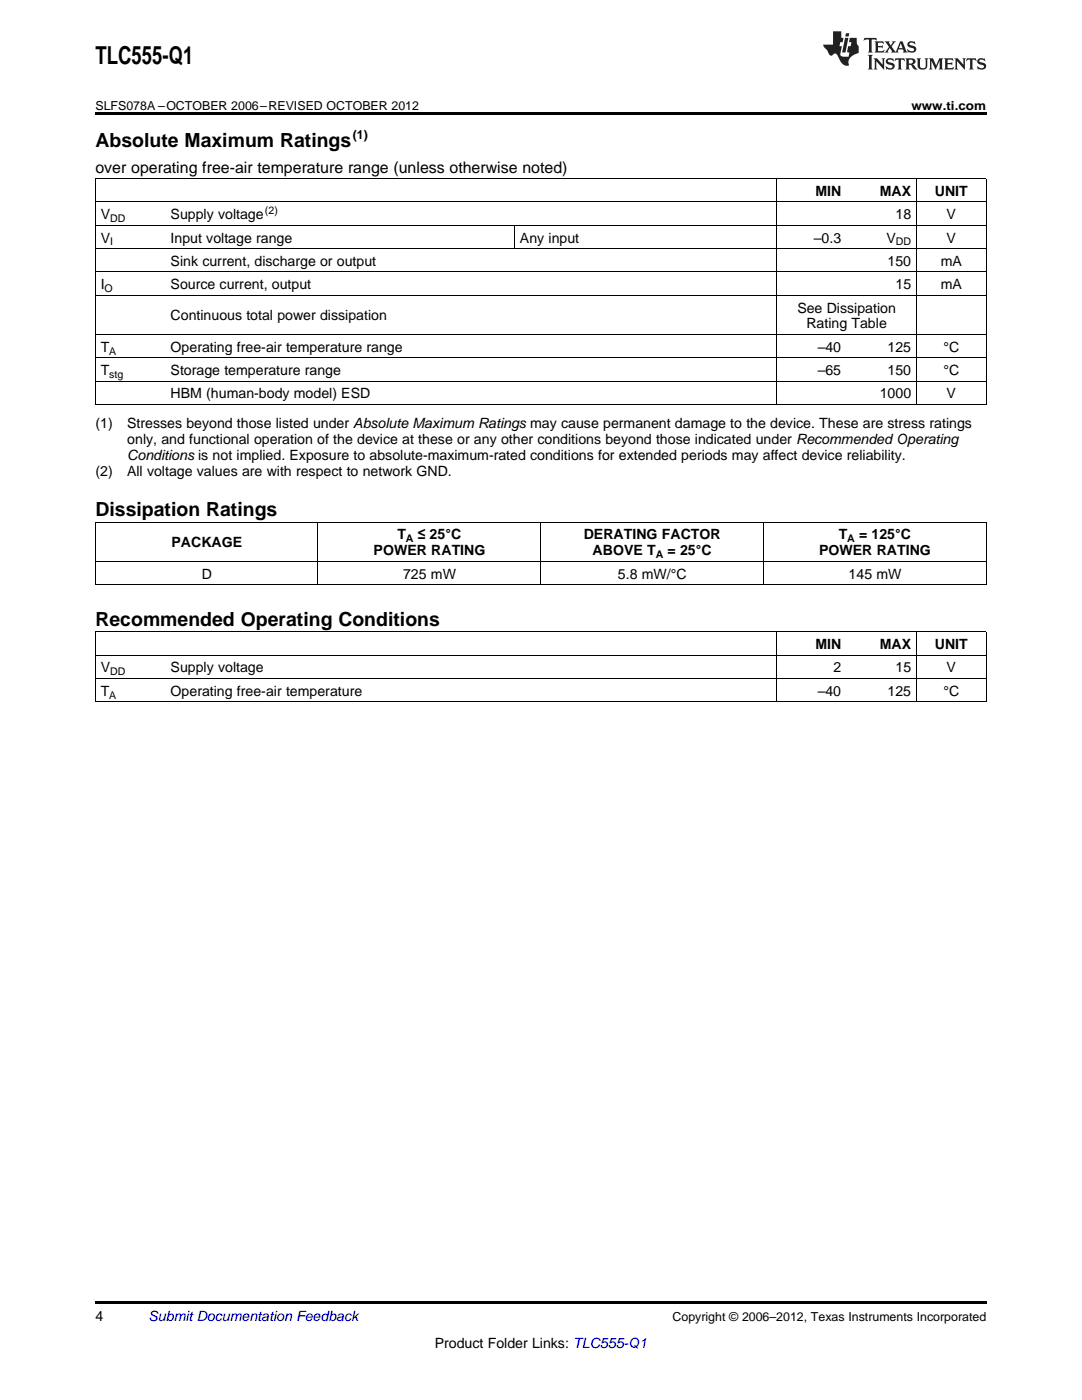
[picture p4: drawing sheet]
<svg xmlns="http://www.w3.org/2000/svg" width="216mm" height="279mm" viewBox="0 0 216 279" stroke-linecap="round" stroke-linejoin="round" font-family="sans-serif">
<defs><g id="words">
<text font-size="4.9" x="19" y="12.8">TLC555-Q1</text>
<g font-size="3.9">
<text x="19" y="29.3">Absolute Maximum Ratings</text>
<text x="19" y="103">Dissipation Ratings</text>
<text x="19" y="124.9">Recommended Operating Conditions</text>
</g>
<text font-size="3.2" x="19" y="34.4">over operating free-air temperature range (unless otherwise noted)</text>
<g font-size="2.8">
<text x="162.7" y="39.1">MIN</text>
<text x="175.5" y="39.1">MAX</text>
<text x="186.5" y="39.1">UNIT</text>
<text x="20.1" y="43.7">V</text>
<text x="34" y="43.7">Supply voltage</text>
<text x="178.7" y="43.7">18</text>
<text x="188.9" y="43.7">V</text>
<text x="20.1" y="48.4">V</text>
<text x="34" y="48.4">Input voltage range</text>
<text x="34" y="53.1">Sink current, discharge or output</text>
<text x="103.8" y="48.4">Any input</text>
<text x="162.4" y="48.4">–0.3</text>
<text x="176.9" y="48.4">V</text>
<text x="177.1" y="53.1">150</text>
<text x="187.7" y="53.1">mA</text>
<text x="188.9" y="48.4">V</text>
<text x="20.1" y="57.7">I</text>
<text x="34" y="57.7">Source current, output</text>
<text x="178.7" y="57.7">15</text>
<text x="187.7" y="57.7">mA</text>
<text x="34" y="64">Continuous total power dissipation</text>
<text x="159.1" y="62.4">See Dissipation</text>
<text x="160.9" y="65.5">Rating Table</text>
<text x="20.1" y="70.2">T</text>
<text x="34" y="70.2">Operating free-air temperature range</text>
<text x="163.2" y="70.2">–40</text>
<text x="177.1" y="70.2">125</text>
<text x="188.2" y="70.2">°C</text>
<text x="20.1" y="74.9">T</text>
<text x="34" y="74.9">Storage temperature range</text>
<text x="163.2" y="74.9">–65</text>
<text x="177.1" y="74.9">150</text>
<text x="188.2" y="74.9">°C</text>
<text x="34" y="79.5">HBM (human-body model) ESD</text>
<text x="175.5" y="79.5">1000</text>
<text x="188.9" y="79.5">V</text>
<text x="19" y="85.4">(1)</text>
<text x="25.4" y="85.4">Stresses beyond those listed under Absolute Maximum Ratings may cause permanent damage to the device. These are stress ratings</text>
<text x="25.4" y="88.5">only, and functional operation of the device at these or any other conditions beyond those indicated under Recommended Operating</text>
<text x="19" y="94.9">(2)</text>
<text x="25.4" y="94.9">All voltage values are with respect to network GND.</text>
<text x="25.4" y="91.7">Conditions is not implied. Exposure to absolute-maximum-rated conditions for extended periods may affect device reliability.</text>
<text x="79.3" y="107.7">T</text>
<text x="83.4" y="107.7">≤ 25°C</text>
<text x="116.5" y="107.7">DERATING FACTOR</text>
<text x="167.4" y="107.7">T</text>
<text x="171.4" y="107.7">= 125°C</text>
<text x="34.2" y="109.3">PACKAGE</text>
<text x="74.5" y="110.8">POWER RATING</text>
<text x="118.3" y="110.8">ABOVE T</text>
<text x="133.2" y="110.8">= 25°C</text>
<text x="163.4" y="110.8">POWER RATING</text>
<text x="40.3" y="115.5">D</text>
<text x="80.4" y="115.5">725 mW</text>
<text x="123.3" y="115.5">5.8 mW/°C</text>
<text x="169.3" y="115.5">145 mW</text>
<text x="162.7" y="129.5">MIN</text>
<text x="175.5" y="129.5">MAX</text>
<text x="186.5" y="129.5">UNIT</text>
<text x="20.1" y="134.2">V</text>
<text x="34" y="134.2">Supply voltage</text>
<text x="166.3" y="134.2">2</text>
<text x="178.7" y="134.2">15</text>
<text x="188.9" y="134.2">V</text>
<text x="20.1" y="138.9">T</text>
<text x="34" y="138.9">Operating free-air temperature</text>
<text x="163.2" y="138.9">–40</text>
<text x="177.1" y="138.9">125</text>
<text x="188.2" y="138.9">°C</text>
<text x="19" y="263.6">4</text>
<text x="86.7" y="269">Product Folder Links: TLC555-Q1</text>
</g>
<text font-size="2.8" fill="#0000c8" x="29.6" y="263.6">Submit Documentation Feedback</text>
<g font-size="2.5">
<text x="19" y="21.9">SLFS078A –OCTOBER 2006–REVISED OCTOBER 2012</text>
<text x="181.9" y="21.9">www.ti.com</text>
<text x="70.4" y="27.7">(1)</text>
<text x="134.2" y="263.6">Copyright © 2006–2012, Texas Instruments Incorporated</text>
</g>
<g font-size="2.1">
<text x="22" y="44.3">DD</text>
<text x="52.9" y="42.6">(2)</text>
<text x="22" y="49">I</text>
<text x="178.8" y="49">DD</text>
<text x="20.9" y="58.3">O</text>
<text x="21.8" y="70.8">A</text>
<text x="21.8" y="75.4">stg</text>
<text x="81" y="108.2">A</text>
<text x="130.8" y="111.4">A</text>
<text x="169.1" y="108.2">A</text>
<text x="22" y="134.8">DD</text>
<text x="21.8" y="139.4">A</text>
</g>
</g></defs>
<g fill="#231f20">
<path d="M172.5 7.6l-.1 .5 .4-.2h.6v.1v2.1l-.2 .4h.9l-.2-.4v-2.1l.1-.1h.5l.5 .2-.2-.5zM174.5 8.3l.2 .3v1.5l-.2 .4h1.8l.2-.6a1.04 1.04 0 0 1-1.3 .2v-.7h.6l.3 .2v-.6l-.3 .2h-.6v-.6l.8-.1 .4 .3-.2-.5zM176.5 8.3l.9 1.1-.9 1.1h.8l-.2-.2 .4-.7 .5 .7-.2 .2h1.5l-.2-.2 .2-.4h.9l.1 .4-.2 .2h1l-.3-.3-.7-1.9h-.5l-.9 2-.8-1 .9-1h-.8l.1 .3-.4 .5-.3-.6 .1-.2zM179.7 8.6l.4 1h-.7zM181.3 8.4a.63 .63 0 0 0-.2 .7 .63 .63 0 0 0 .6 .4l.6 .2 .1 .2a.75 .75 0 0 1-.7 .4 .75 .75 0 0 1-.6-.5l.1 .7 .1-.1a1.11 1.11 0 0 0 1.5-.6 1.13 1.13 0 0 0-1.2-.8l-.1-.4a1.04 1.04 0 0 1 1.2 .2l-.2-.5-.2 .1-.4-.2zM173.2 10.9l.2 .4v2.2l-.2 .4h1l-.3-.4v-2.2l.3-.4zM174.3 11.6l.3 .4v1.5l-.3 .4h.8l-.2-.4v-1.3l1.5 1.7v-1.9l.2-.4h-.7l.2 .4v.9l-1.1-1.3zM177 11.8a.62 .62 0 0 0-.2 .7 .62 .62 0 0 0 .6 .4l.6 .1 .1 .3a.76 .76 0 0 1-.7 .3 .76 .76 0 0 1-.7-.4l.2 .7 .1-.1a1.11 1.11 0 0 0 1.5-.6 1.13 1.13 0 0 0-1.2-.8l-.1-.4a1.04 1.04 0 0 1 1.2 .2l-.2-.6-.2 .1-.5-.1zM178.7 11.6l-.2 .6a.61 .61 0 0 1 .8-.3v1.6l-.2 .4h.9l-.2-.4v-1.6a.63 .63 0 0 1 .7 .3l-.1-.6zM180.6 11.6l.3 .4v1.5l-.3 .4h1l-.2-.2-.1-.8 .6 .2a.76 .76 0 0 0 1.2 .7l-1-1a.58 .58 0 0 0 .6-.5 .58 .58 0 0 0-.5-.6zM181.4 11.9h.1a.45 .45 0 0 1 .5 .1 .45 .45 0 0 1 .1 .5l-.8 .2zM182.9 11.6l.2 .2a2.17 2.17 0 0 0 .3 1.9 .99 .99 0 0 0 1.6-.6v-1.1l.2-.4h-.7l.2 .2a1.92 1.92 0 0 1-.2 1.8 .6 .6 0 0 1-.9-.5v-1.1l.2-.4zM185.4 11.6l.2 .4v1.5l-.2 .4h.7l-.2-.4v-1.4l.8 1.8 .8-1.8v1.4l-.2 .4h.9l-.2-.4v-1.5l.2-.4h-.8l-.6 1.5-.6-1.5zM188.4 11.6l.2 .4v1.5l-.2 .4h1.8l.1-.6a1.04 1.04 0 0 1-1.2 .1v-.6h.5l.4 .2v-.6l-.4 .2h-.5v-.7h.8l.3 .3-.1-.6zM190.5 11.6l.2 .4v1.5l-.2 .4h.7l-.2-.4v-1.3l1.5 1.7v-1.9l.2-.4h-.7l.2 .4v.9l-1.1-1.3zM192.9 11.6l-.1 .6a.61 .61 0 0 1 .7-.3l.1 1.6-.3 .4h1l-.3-.4 .1-1.6a.63 .63 0 0 1 .7 .3l-.1-.6zM195.2 11.8a.62 .62 0 0 0-.2 .7 .62 .62 0 0 0 .6 .4l.6 .1 .1 .3a.76 .76 0 0 1-.7 .3 .76 .76 0 0 1-.6-.4l.1 .7 .1-.1a1.11 1.11 0 0 0 1.6-.6 1.13 1.13 0 0 0-1.3-.8l-.1-.4a1.04 1.04 0 0 1 1.2 .2l-.1-.6-.2 .1-.5-.1z"/>
<path d="M166.2 6.3v2.6h-1.9v.4l.8 .9a.91 .91 0 0 0 1 .8 .56 .56 0 0 1 .5-.3 .56 .56 0 0 1 .5 .3l.4 .8a1.53 1.53 0 0 0 1.9 1.2 1.54 1.54 0 0 1 1-2.1l.9-.3v-1.4a1.52 1.52 0 0 1-.4-1.6h-1.3l-.2 .8h.5l-.2 .8h-.5l-.1 1v.2l.4 .1-.2 .8a1.93 1.93 0 0 1-1.6-.3l.3-1.8h-.5l.2-.8h.4l.2-.8h-.4v-1.3zM168.6 7.6l-.6 2.9h.7l.6-2.9zM168.8 6.6l-.1 .7h.6l.2-.7z"/>
</g>
<path d="M19 22.5h177.8v.5h-177.8zM19 259.7h177.8v.5h-177.8z" fill="#000"/>
<g fill="none" stroke="#000" stroke-width=".2">
<path d="M19 35.6h177.8M19.1 35.7v45.1M155 35.7v45.1M182.8 35.7v45.1M196.8 35.7v45.1M19 58.9h177.8M19 54.3h177.8M19 49.6h177.8M19 45h177.8M19 40.3h177.8M102.6 45v4.7M19 76.1h177.8"/>
<path d="M19 71.4h177.8M19 66.8h177.8M19 80.7h177.8M19 116.7h177.8M19 112.1h177.8M19 104.2h177.8M19.1 104.3v12.5M63.4 104.3v12.5M107.9 104.3v12.5M152.3 104.3v12.5M196.8 104.3v12.5M19 135.4h177.8"/>
<path d="M19 130.8h177.8M19 126.1h177.8M19.1 126.2v13.9M155 126.2v13.9M182.8 126.2v13.9M196.8 126.2v13.9M19 140.1h177.8"/>
</g>
<use href="#words"/>
</svg>
